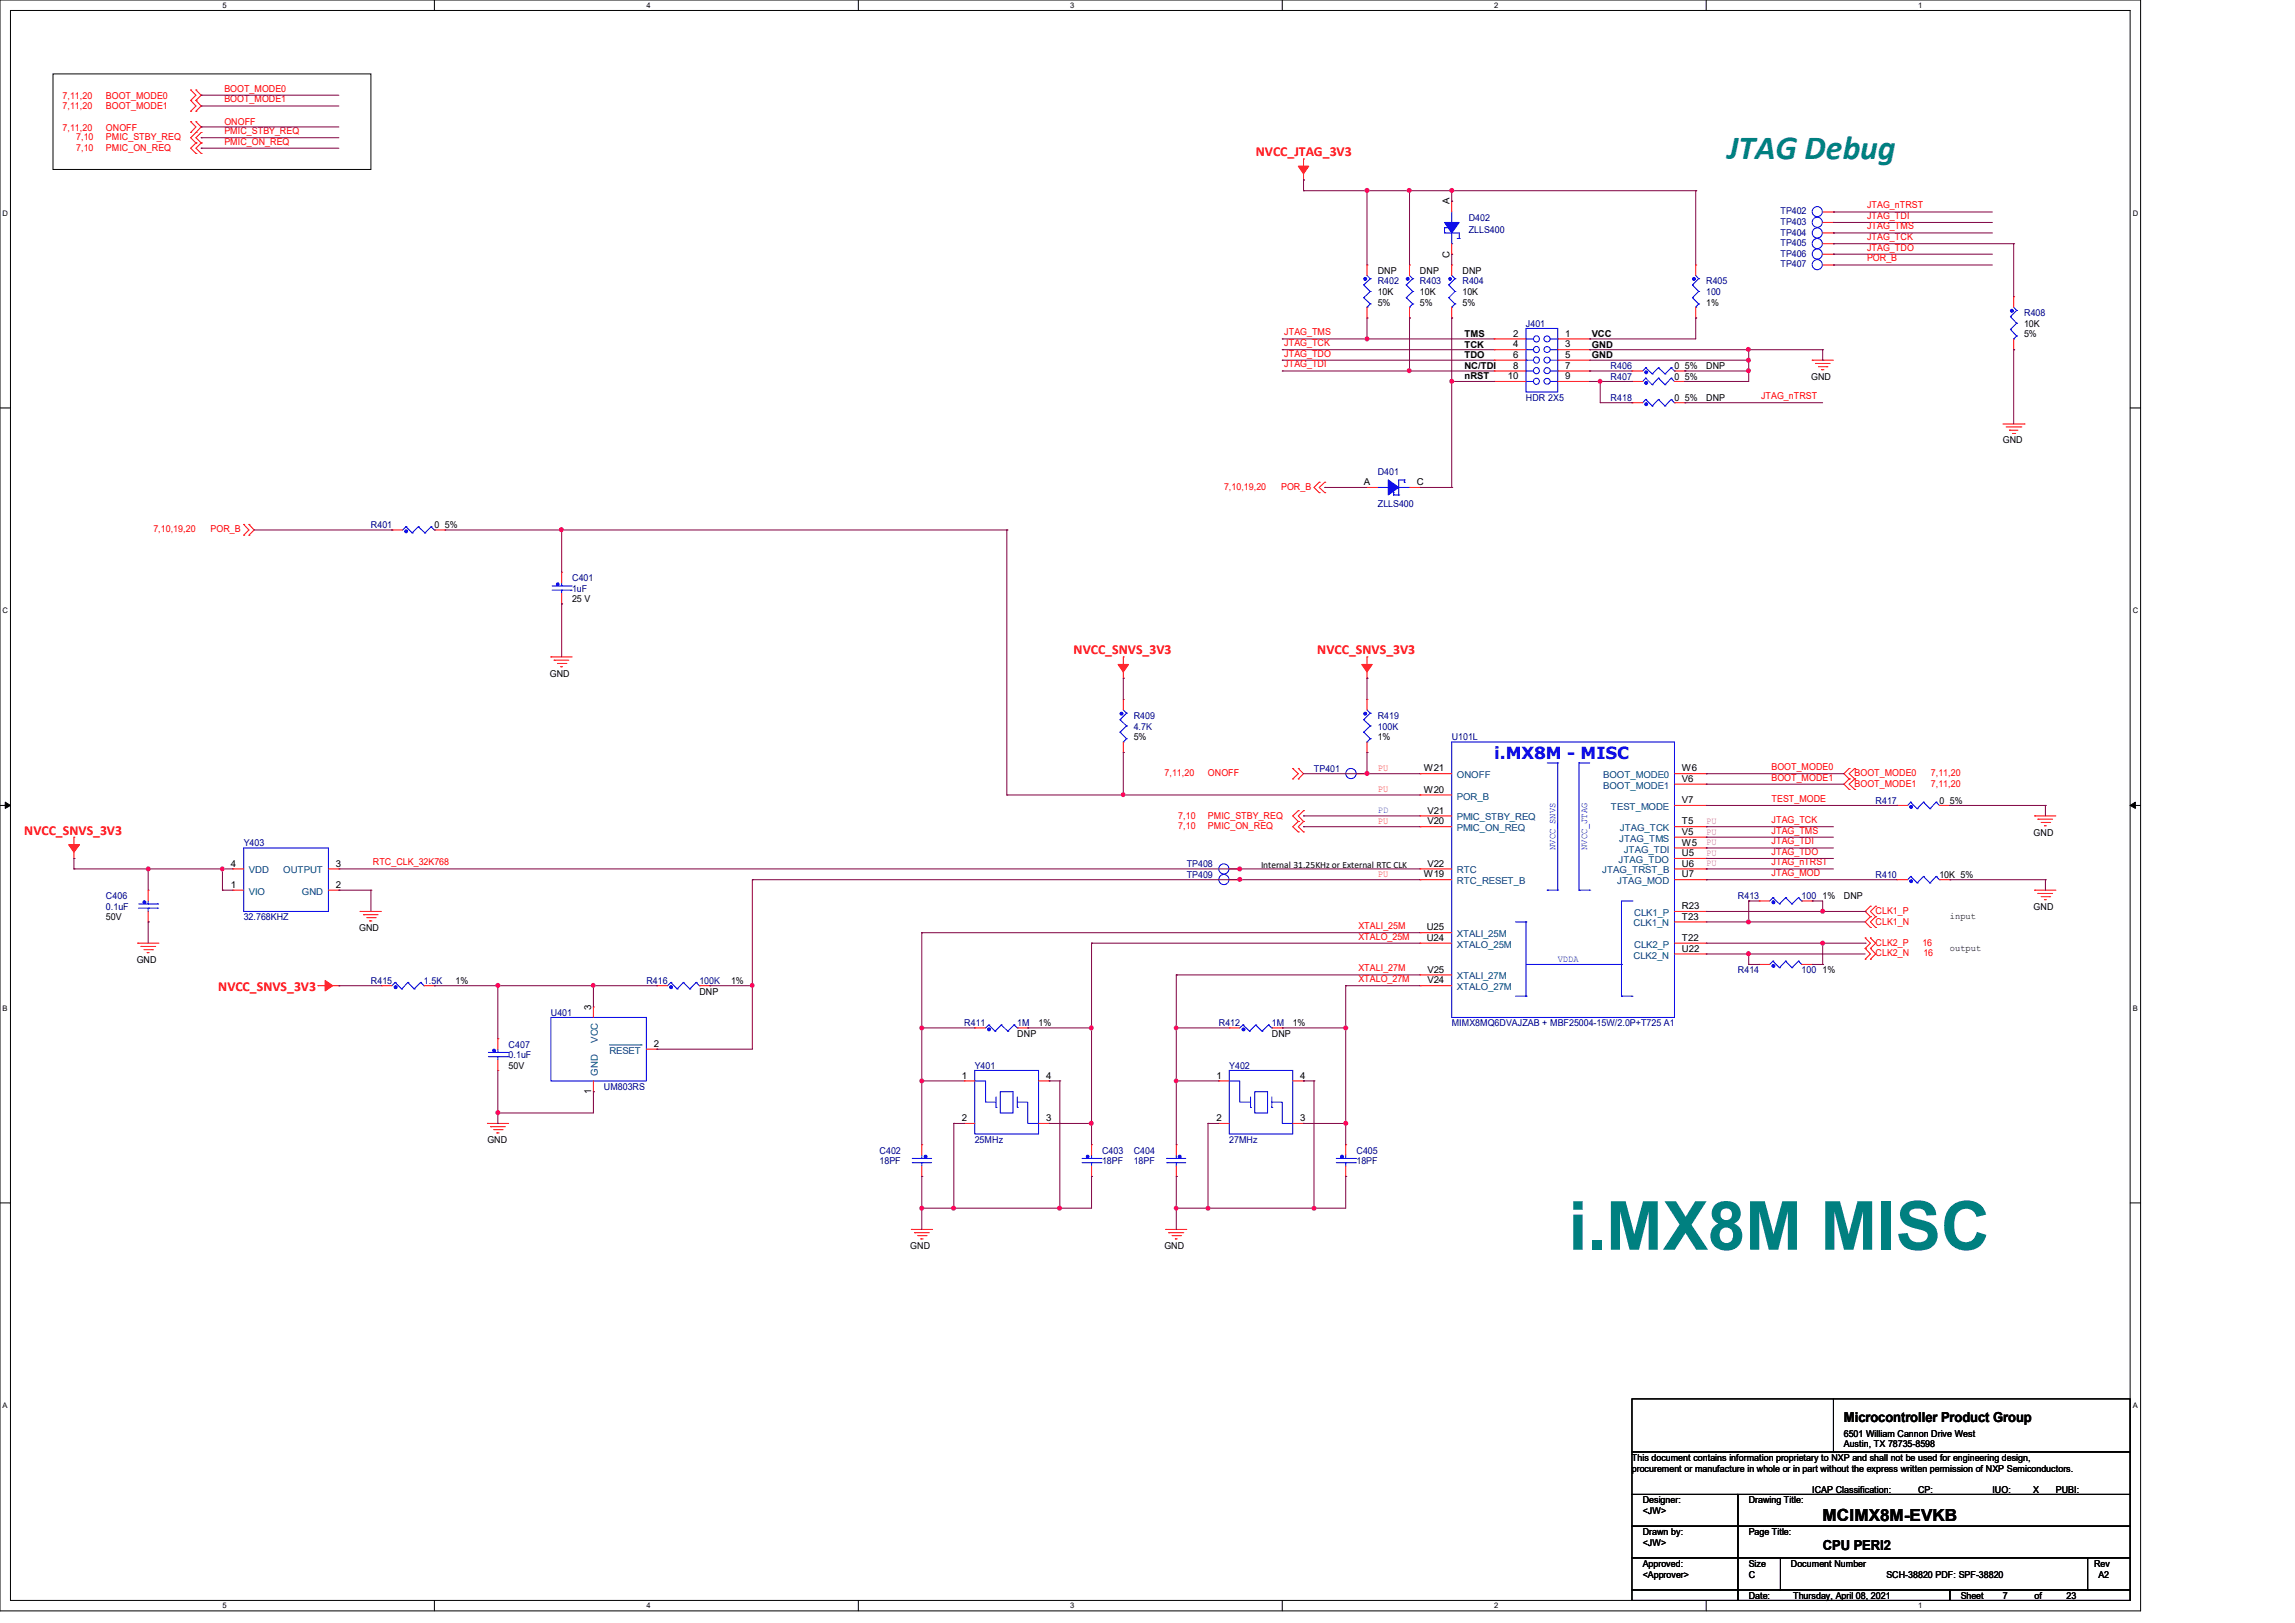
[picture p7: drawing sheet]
<svg xmlns="http://www.w3.org/2000/svg" width="297mm" height="210mm" viewBox="0 0 297 210" stroke-linecap="round" stroke-linejoin="round" font-family="sans-serif">
<defs><g id="words">
<text font-size="8.8" fill="#008080" x="203" y="161.7">i.MX8M MISC</text>
<text font-size="4.4" fill="#008080" x="223.6" y="20.6">JTAG Debug</text>
<text font-size="2.2" fill="#00f" x="193.4" y="98.2">i.MX8M - MISC</text>
<text font-size="2.2" x="235.9" y="196.8">MCIMX8M-EVKB</text>
<g font-size="1.8" fill="#f00">
<text x="162.5" y="20.2">NVCC_JTAG_3V3</text>
<text x="138.9" y="84.7">NVCC_SNVS_3V3</text>
<text x="170.5" y="84.7">NVCC_SNVS_3V3</text>
<text x="3.1" y="108">NVCC_SNVS_3V3</text>
<text x="28.2" y="128.3">NVCC_SNVS_3V3</text>
</g>
<g font-size="1.8">
<text x="238.6" y="184.1">Microcontroller Product Group</text>
<text x="235.9" y="200.5">CPU PERI2</text>
</g>
<g font-size="1.2" fill="#f00">
<text x="29" y="11.9">BOOT_MODE0</text>
<text x="8.1" y="16.9">7,11,20</text>
<text x="8.1" y="12.8">7,11,20</text>
<text x="8.1" y="14.1">7,11,20</text>
<text x="13.7" y="16.9">ONOFF</text>
<text x="13.7" y="12.8">BOOT_MODE0</text>
<text x="13.7" y="14.1">BOOT_MODE1</text>
<text x="29" y="13.3">BOOT_MODE1</text>
<text x="29" y="17.4">PMIC_STBY_REQ</text>
<text x="29" y="16.2">ONOFF</text>
<text x="9.9" y="18.1">7,10</text>
<text x="9.9" y="19.5">7,10</text>
<text x="13.7" y="18.1">PMIC_STBY_REQ</text>
<text x="13.7" y="19.5">PMIC_ON_REQ</text>
<text x="29" y="18.7">PMIC_ON_REQ</text>
<text x="241.6" y="28.3">JTAG_TDI</text>
<text x="241.6" y="29.7">JTAG_TMS</text>
<text x="241.6" y="27">JTAG_nTRST</text>
<text x="241.6" y="31.1">JTAG_TCK</text>
<text x="241.6" y="32.4">JTAG_TDO</text>
<text x="241.6" y="33.8">POR_B</text>
<text x="166.2" y="43.4">JTAG_TMS</text>
<text x="166.2" y="44.8">JTAG_TCK</text>
<text x="166.2" y="46.1">JTAG_TDO</text>
<text x="166.2" y="47.5">JTAG_TDI</text>
<text x="227.9" y="51.6">JTAG_nTRST</text>
<text x="158.4" y="63.4">7,10,19,20</text>
<text x="165.8" y="63.4">POR_B</text>
<text x="19.9" y="68.9">7,10,19,20</text>
<text x="27.3" y="68.9">POR_B</text>
<text x="150.7" y="100.4">7,11,20</text>
<text x="156.3" y="100.4">ONOFF</text>
<text x="229.3" y="101">BOOT_MODE1</text>
<text x="229.3" y="99.7">BOOT_MODE0</text>
<text x="240" y="100.4">BOOT_MODE0</text>
<text x="240" y="101.8">BOOT_MODE1</text>
<text x="249.9" y="100.4">7,11,20</text>
<text x="249.9" y="101.8">7,11,20</text>
<text x="152.5" y="105.9">7,10</text>
<text x="152.5" y="107.3">7,10</text>
<text x="156.3" y="105.9">PMIC_STBY_REQ</text>
<text x="156.3" y="107.3">PMIC_ON_REQ</text>
<text x="229.3" y="107.9">JTAG_TMS</text>
<text x="229.3" y="106.5">JTAG_TCK</text>
<text x="229.3" y="103.8">TEST_MODE</text>
<text x="48.3" y="112">RTC_CLK_32K768</text>
<text x="229.3" y="113.4">JTAG_MOD</text>
<text x="229.3" y="112">JTAG_nTRST</text>
<text x="229.3" y="110.6">JTAG_TDO</text>
<text x="229.3" y="109.3">JTAG_TDI</text>
<text x="242.7" y="118.3">CLK1_P</text>
<text x="242.7" y="119.6">CLK1_N</text>
<text x="175.8" y="121.6">XTALO_25M</text>
<text x="175.8" y="120.2">XTALI_25M</text>
<text x="175.8" y="125.7">XTALI_27M</text>
<text x="242.7" y="122.4">CLK2_P</text>
<text x="242.7" y="123.7">CLK2_N</text>
<text x="248.8" y="122.4">16</text>
<text x="248.9" y="123.7">16</text>
<text x="175.8" y="127.1">XTALO_27M</text>
</g>
<g font-size="1.2">
<text x="187.6" y="26.5" transform="rotate(-90 187.6 26.5)">A</text>
<text x="178.3" y="35.4">DNP</text>
<text x="183.8" y="35.4">DNP</text>
<text x="187.6" y="33.4" transform="rotate(-90 187.6 33.4)">C</text>
<text x="189.3" y="35.4">DNP</text>
<text x="178.3" y="38.1">10K</text>
<text x="178.3" y="39.5">5%</text>
<text x="183.8" y="38.1">10K</text>
<text x="183.8" y="39.5">5%</text>
<text x="189.3" y="38.1">10K</text>
<text x="189.3" y="39.5">5%</text>
<text x="220.8" y="39.5">1%</text>
<text x="189.5" y="45">TCK</text>
<text x="189.5" y="46.4">TDO</text>
<text x="189.5" y="43.6">TMS</text>
<text x="189.5" y="47.8">NC/TDI</text>
<text x="195.8" y="43.6">2</text>
<text x="195.8" y="45">4</text>
<text x="195.8" y="46.3">6</text>
<text x="195.8" y="47.7">8</text>
<text x="202.6" y="43.6">1</text>
<text x="202.6" y="45">3</text>
<text x="202.6" y="46.3">5</text>
<text x="202.6" y="47.7">7</text>
<text x="206" y="45">GND</text>
<text x="206" y="46.4">GND</text>
<text x="206" y="43.6">VCC</text>
<text x="216.7" y="47.8">0</text>
<text x="218.1" y="47.8">5%</text>
<text x="220.8" y="47.8">DNP</text>
<text x="262" y="42.3">10K</text>
<text x="262" y="43.6">5%</text>
<text x="189.5" y="49.1">nRST</text>
<text x="195.1" y="49.1">10</text>
<text x="202.6" y="49.1">9</text>
<text x="216.7" y="49.1">0 5%</text>
<text x="216.7" y="51.9">0 5%</text>
<text x="220.8" y="51.9">DNP</text>
<text x="234.4" y="49.1">GND</text>
<text x="259.2" y="57.4">GND</text>
<text x="176.5" y="62.8">A</text>
<text x="183.4" y="62.8">C</text>
<text x="56.2" y="68.3">0 5%</text>
<text x="74" y="77.9">25 V</text>
<text x="71.2" y="87.5">GND</text>
<text x="146.7" y="95.8">5%</text>
<text x="178.3" y="95.8">1%</text>
<text x="184.3" y="99.8">W21</text>
<text x="217.7" y="99.8">W6</text>
<text x="217.7" y="101.2">V6</text>
<text x="184.3" y="102.6">W20</text>
<text x="184.7" y="105.3">V21</text>
<text x="184.7" y="106.7">V20</text>
<text x="217.7" y="103.9">V7</text>
<text x="217.7" y="106.7">T5</text>
<text x="251" y="104">0 5%</text>
<text x="29.9" y="112.1">4</text>
<text x="43.5" y="112.1">3</text>
<text x="163.2" y="112.3">Internal 31.25KHz or External RTC CLK</text>
<text x="184.3" y="113.5">W19</text>
<text x="184.7" y="112.1">V22</text>
<text x="217.7" y="109.4">W5</text>
<text x="217.7" y="108">V5</text>
<text x="217.7" y="113.5">U7</text>
<text x="217.7" y="112.1">U6</text>
<text x="217.7" y="110.8">U5</text>
<text x="251" y="113.6">10K 5%</text>
<text x="263.2" y="108.1">GND</text>
<text x="13.7" y="119.1">50V</text>
<text x="29.9" y="114.9">1</text>
<text x="43.5" y="114.9">2</text>
<text x="217.7" y="119">T23</text>
<text x="217.7" y="117.6">R23</text>
<text x="235.9" y="116.3">1%</text>
<text x="238.6" y="116.3">DNP</text>
<text x="252.4" y="119">input</text>
<text x="263.2" y="117.7">GND</text>
<text x="17.7" y="124.6">GND</text>
<text x="46.5" y="120.4">GND</text>
<text x="184.7" y="120.4">U25</text>
<text x="184.7" y="121.7">U24</text>
<text x="184.7" y="125.9">V25</text>
<text x="217.7" y="123.1">U22</text>
<text x="217.7" y="121.7">T22</text>
<text x="235.9" y="125.9">1%</text>
<text x="252.4" y="123.1">output</text>
<text x="59" y="127.3">1%</text>
<text x="76.5" y="130.7" transform="rotate(-90 76.5 130.7)">3</text>
<text x="90.5" y="128.7">DNP</text>
<text x="94.6" y="127.3">1%</text>
<text x="184.7" y="127.3">V24</text>
<text x="84.6" y="135.5">2</text>
<text x="131.7" y="134.2">DNP</text>
<text x="134.4" y="132.8">1%</text>
<text x="164.6" y="134.2">DNP</text>
<text x="167.3" y="132.8">1%</text>
<text x="65.8" y="138.3">50V</text>
<text x="76.5" y="141.5" transform="rotate(-90 76.5 141.5)">1</text>
<text x="124.5" y="139.6">1</text>
<text x="135.4" y="139.6">4</text>
<text x="157.4" y="139.6">1</text>
<text x="168.3" y="139.6">4</text>
<text x="63.1" y="147.9">GND</text>
<text x="124.5" y="145.1">2</text>
<text x="135.4" y="145.1">3</text>
<text x="157.4" y="145.1">2</text>
<text x="168.3" y="145.1">3</text>
<text x="117.8" y="161.6">GND</text>
<text x="150.7" y="161.6">GND</text>
<text x="211.2" y="189">This document contains information proprietary to NXP and shall not be used for engineering design,</text>
<text x="211.2" y="190.4">procurement or manufacture in whole or in part without the express written permission of NXP Semiconductors.</text>
<text x="238.6" y="186">6501 William Cannon Drive West</text>
<text x="238.6" y="187.3">Austin, TX 78735-8598</text>
<text x="212.6" y="194.5">Designer:</text>
<text x="212.6" y="195.9">&lt;JW&gt;</text>
<text x="226.3" y="194.5">Drawing Title:</text>
<text x="234.5" y="193.2">ICAP Classification:</text>
<text x="248.2" y="193.2">CP:</text>
<text x="251.7" y="193.2">___</text>
<text x="257.8" y="193.2">IUO:</text>
<text x="262.5" y="193.2">_X_</text>
<text x="266.1" y="193.2">PUBI:</text>
<text x="270.2" y="193.2">___</text>
<text x="212.6" y="198.6">Drawn by:</text>
<text x="212.6" y="202.7">Approved:</text>
<text x="212.6" y="200">&lt;JW&gt;</text>
<text x="226.3" y="202.7">Size</text>
<text x="226.3" y="198.6">Page Title:</text>
<text x="231.8" y="202.7">Document Number</text>
<text x="271" y="202.7">Rev</text>
<text x="212.6" y="204.1">&lt;Approver&gt;</text>
<text x="226.3" y="206.9">Date:</text>
<text x="226.3" y="204.1">C</text>
<text x="232.1" y="206.9">Thursday, April 08, 2021</text>
<text x="244.1" y="204.1">SCH-38820 PDF: SPF-38820</text>
<text x="253.7" y="206.9">Sheet</text>
<text x="259.2" y="206.9">7</text>
<text x="263.3" y="206.9">of</text>
<text x="267.5" y="206.9">23</text>
<text x="271.6" y="204.1">A2</text>
</g>
<g font-size="1.2" fill="#000080">
<text x="190.1" y="28.6">D402</text>
<text x="230.4" y="29.1">TP403</text>
<text x="230.4" y="27.7">TP402</text>
<text x="190.1" y="30.2">ZLLS400</text>
<text x="230.4" y="33.2">TP406</text>
<text x="230.4" y="34.6">TP407</text>
<text x="230.4" y="30.5">TP404</text>
<text x="230.4" y="31.8">TP405</text>
<text x="178.3" y="36.8">R402</text>
<text x="183.8" y="36.8">R403</text>
<text x="189.3" y="36.8">R404</text>
<text x="220.8" y="36.8">R405</text>
<text x="220.8" y="38.1">100</text>
<text x="262" y="40.9">R408</text>
<text x="197.5" y="42.3">J401</text>
<text x="208.4" y="47.8">R406</text>
<text x="197.5" y="51.9">HDR 2X5</text>
<text x="208.4" y="49.1">R407</text>
<text x="208.4" y="51.9">R418</text>
<text x="178.3" y="61.5">D401</text>
<text x="178.3" y="65.6">ZLLS400</text>
<text x="48" y="68.3">R401</text>
<text x="74" y="75.2">C401</text>
<text x="74" y="76.6">1uF</text>
<text x="146.7" y="93">R409</text>
<text x="146.7" y="94.4">4.7K</text>
<text x="178.3" y="93">R419</text>
<text x="178.3" y="94.4">100K</text>
<text x="187.9" y="95.8">U101L</text>
<text x="170" y="99.9">TP401</text>
<text x="242.7" y="104">R417</text>
<text x="31.5" y="109.5">Y403</text>
<text x="153.6" y="112.2">TP408</text>
<text x="153.6" y="113.6">TP409</text>
<text x="242.7" y="113.6">R410</text>
<text x="13.7" y="116.3">C406</text>
<text x="13.7" y="117.7">0.1uF</text>
<text x="31.5" y="119.1">32.768KHZ</text>
<text x="224.9" y="116.3">R413</text>
<text x="233.2" y="116.3">100</text>
<text x="224.9" y="125.9">R414</text>
<text x="233.2" y="125.9">100</text>
<text x="48" y="127.3">R415</text>
<text x="54.9" y="127.3">1.5K</text>
<text x="71.3" y="131.4">U401</text>
<text x="83.6" y="127.3">R416</text>
<text x="90.5" y="127.3">100K</text>
<text x="65.8" y="135.5">C407</text>
<text x="65.8" y="136.9">0.1uF</text>
<text x="124.8" y="132.8">R411</text>
<text x="131.7" y="132.8">1M</text>
<text x="157.7" y="132.8">R412</text>
<text x="164.6" y="132.8">1M</text>
<text x="187.9" y="132.8">MIMX8MQ6DVAJZAB + MBF25004-15W/2.0P+T725 A1</text>
<text x="78.1" y="141">UM803RS</text>
<text x="126.2" y="138.3">Y401</text>
<text x="159.1" y="138.3">Y402</text>
<text x="113.8" y="149.3">C402</text>
<text x="126.2" y="147.9">25MHz</text>
<text x="142.6" y="149.3">C403</text>
<text x="146.7" y="149.3">C404</text>
<text x="159.1" y="147.9">27MHz</text>
<text x="175.6" y="149.3">C405</text>
<text x="113.8" y="150.6">18PF</text>
<text x="142.6" y="150.6">18PF</text>
<text x="146.7" y="150.6">18PF</text>
<text x="175.6" y="150.6">18PF</text>
</g>
<g font-size="1.2" fill="#ff8000">
<text x="178.3" y="99.7">PU</text>
<text x="178.3" y="106.6">PU</text>
<text x="178.3" y="102.5">PU</text>
<text x="178.3" y="113.5">PU</text>
</g>
<g font-size="1.2" fill="#004080">
<text x="188.5" y="100.7">ONOFF</text>
<text x="207.5" y="100.7">BOOT_MODE0</text>
<text x="188.5" y="103.5">POR_B</text>
<text x="188.5" y="106.2">PMIC_STBY_REQ</text>
<text x="188.5" y="107.6">PMIC_ON_REQ</text>
<text x="207.5" y="102.1">BOOT_MODE1</text>
<text x="208.5" y="104.8">TEST_MODE</text>
<text x="209.6" y="107.6">JTAG_TCK</text>
<text x="32.2" y="113">VDD</text>
<text x="36.7" y="113">OUTPUT</text>
<text x="188.5" y="113">RTC</text>
<text x="207.3" y="113">JTAG_TRST_B</text>
<text x="209.5" y="111.7">JTAG_TDO</text>
<text x="209.5" y="108.9">JTAG_TMS</text>
<text x="210.1" y="110.3">JTAG_TDI</text>
<text x="32.2" y="115.8">VIO</text>
<text x="39.1" y="115.8">GND</text>
<text x="188.5" y="114.4">RTC_RESET_B</text>
<text x="209.3" y="114.4">JTAG_MOD</text>
<text x="211.4" y="119.9">CLK1_N</text>
<text x="211.5" y="118.5">CLK1_P</text>
<text x="188.5" y="121.3">XTALI_25M</text>
<text x="188.5" y="122.6">XTALO_25M</text>
<text x="211.4" y="124">CLK2_N</text>
<text x="211.5" y="122.6">CLK2_P</text>
<text x="188.5" y="126.7">XTALI_27M</text>
<text x="188.5" y="128.1">XTALO_27M</text>
<text x="77.4" y="135" transform="rotate(-90 77.4 135)">VCC</text>
<text x="78.9" y="136.4">RESET</text>
<text x="77.4" y="139.2" transform="rotate(-90 77.4 139.2)">GND</text>
</g>
<text font-size="1.2" fill="#8000ff" x="178.3" y="105.2">PD</text>
<g font-size="1.2" fill="#f0f">
<text x="220.8" y="106.6">PU</text>
<text x="220.8" y="108">PU</text>
<text x="220.8" y="109.3">PU</text>
<text x="220.8" y="110.7">PU</text>
<text x="220.8" y="112.1">PU</text>
</g>
<g font-size="1.2" fill="#00f">
<text x="201.3" y="110" transform="rotate(-90 201.3 110)">NVCC_SNVS</text>
<text x="205.4" y="110" transform="rotate(-90 205.4 110)">NVCC_JTAG</text>
<text x="201.6" y="124.5">VDDA</text>
</g>
<g font-size="1">
<text x="28.8" y="1">5</text>
<text x="83.7" y="1">4</text>
<text x="138.5" y="1">3</text>
<text x="193.4" y="1">2</text>
<text x="248.2" y="1">1</text>
<text x=".3" y="27.9">D</text>
<text x="276" y="27.9">D</text>
<text x=".3" y="79.4">C</text>
<text x="276" y="79.4">C</text>
<text x=".3" y="130.8">B</text>
<text x="276" y="130.8">B</text>
<text x=".3" y="182.2">A</text>
<text x="276" y="182.2">A</text>
<text x="28.8" y="208.1">5</text>
<text x="83.7" y="208.1">4</text>
<text x="138.5" y="208.1">3</text>
<text x="193.4" y="208.1">2</text>
<text x="248.2" y="208.1">1</text>
</g>
</g></defs>
<path d="M0 0h277v208.4h-277zM1.4 1.4h274.3v205.7h-274.3z" fill="none" stroke="#000" stroke-width=".13"/>
<g fill="#fff">
<path d="M28.8 .1h.5v1.1h-.5z"/>
<path d="M28.8 207.2h.5v1.1h-.5z"/>
</g>
<path d="M56.2 0v1.4M56.2 207.1v1.3" fill="none" stroke="#000" stroke-width=".13"/>
<g fill="#fff">
<path d="M83.7 .1h.5v1.1h-.5z"/>
<path d="M83.7 207.2h.5v1.1h-.5z"/>
</g>
<path d="M111.1 0v1.4M111.1 207.1v1.3" fill="none" stroke="#000" stroke-width=".13"/>
<g fill="#fff">
<path d="M138.5 .1h.6v1.1h-.6z"/>
<path d="M138.5 207.2h.6v1.1h-.6z"/>
</g>
<path d="M165.9 0v1.4M165.9 207.1v1.3" fill="none" stroke="#000" stroke-width=".13"/>
<g fill="#fff">
<path d="M193.4 .1h.5v1.1h-.5z"/>
<path d="M193.4 207.2h.5v1.1h-.5z"/>
</g>
<path d="M220.8 0v1.4M220.8 207.1v1.3" fill="none" stroke="#000" stroke-width=".13"/>
<g fill="#fff">
<path d="M248.2 .1h.6v1.1h-.6z"/>
<path d="M248.2 207.2h.6v1.1h-.6z"/>
<path d="M.3 27.1h.8v1.1h-.8z"/>
<path d="M276 27.1h.7v1.1h-.7z"/>
<path d="M.3 78.5h.8v1.1h-.8z"/>
<path d="M276 78.5h.7v1.1h-.7z"/>
</g>
<path d="M0 52.8h1.4M275.7 52.8h1.3" fill="none" stroke="#000" stroke-width=".13"/>
<g fill="#fff">
<path d="M.3 129.9h.7v1.1h-.7z"/>
<path d="M276 129.9h.6v1.1h-.6z"/>
</g>
<path d="M0 104.2h1.4M275.7 104.2h1.3" fill="none" stroke="#000" stroke-width=".13"/>
<path d="M.7 103.8l.7 .4-.7 .4zM275.7 104.2l.7-.4v.8z" fill="#000" stroke="#000" stroke-width=".13"/>
<g fill="#fff">
<path d="M.3 181.4h.7v1.1h-.7z"/>
<path d="M276 181.4h.6v1.1h-.6z"/>
</g>
<g fill="none" stroke="#000" stroke-width=".13">
<path d="M6.9 9.6h41.1v12.3h-41.1zM0 155.7h1.4M275.7 155.7h1.3M211.2 193.4h13.7v4.1h-13.7zM211.2 197.5h13.7v4.1h-13.7zM211.2 187.9h64.5v5.5h-64.5zM211.2 181h64.5v6.9h-64.5zM224.9 193.4h50.8v4.1h-50.8zM224.9 197.5h50.8v4.1h-50.8zM237.3 187.9h.1M237.3 181v6.9M211.2 201.6h13.7v4.1h-13.7z"/>
<path d="M211.2 205.7h13.7v1.4h-13.7zM224.9 201.6h5.5v4.1h-5.5zM224.9 205.7h27.4v1.4h-27.4zM230.4 201.6h39.8v4.1h-39.8zM252.3 205.7h23.4v1.4h-23.4zM270.2 201.6h5.5v4.1h-5.5z"/>
</g>
<g fill="none" stroke="#f00" stroke-width=".13">
<path d="M24.7 17.1h.1M24.7 15.7h.1M24.7 13h.1M24.7 11.6h.1M24.7 14.4h.1M24.7 15.7l.7 .7-.7 .7M24.7 11.6l.7 .7-.7 .7M24.7 13l.7 .7-.7 .7M25.4 15.7h.1M25.4 17.1h.1M25.4 18.5h.1M25.4 19.9h.1"/>
<path d="M25.4 11.6h.1M25.4 13h.1M25.4 14.4h.1M25.4 15.7l.6 .7-.6 .7M25.4 17.1l-.7 .7 .7 .7M25.4 18.5l-.7 .7 .7 .7M25.4 11.6l.6 .7-.6 .7M25.4 13l.6 .7-.6 .7M26 17.1h.1M26 18.5h.1M26 19.9h.1M26 17.1l-.6 .7 .6 .7"/>
<path d="M26 18.5l-.6 .7 .6 .7M168.7 23.3h.1M168.7 20.6h.1M168.7 20.6v1.5M168.7 22.4v.9M176.9 34.3h.1M176.9 34.3v1.3M176.9 39.8v1.3M182.4 34.3h.1M182.4 34.3v1.3M182.4 39.8v1.3M187.9 26h.1"/>
<path d="M187.9 32.9h.1M187.9 34.3h.1M187.9 26v1.4M187.9 31.5v1.4M187.9 34.3v1.3M187.9 39.8v1.3M219.5 34.3h.1M219.5 34.3v1.3M219.5 39.8v1.3M235.9 28.8h1.4M235.9 32.9h1.4M235.9 34.3h1.4"/>
<path d="M235.9 30.1h1.4M235.9 27.4h1.4M235.9 31.5h1.4M237.3 28.8h.1M237.3 32.9h.1M237.3 34.3h.1M237.3 30.1h.1M237.3 27.4h.1M237.3 31.5h.1M260.6 38.4h.1M260.6 38.4v1.4M176.9 41.1h.1"/>
<path d="M182.4 41.1h.1M187.9 41.1h.1M193.4 43.9h.1M193.4 45.3h.1M193.4 46.6h.1M193.4 48h.1M193.4 49.4h.1M193.4 46.6h4.1M193.4 49.4h4.1M193.4 43.9h4.1M193.4 45.3h4.1M193.4 48h4.1"/>
<path d="M201.6 46.6h4.1M201.6 49.4h4.1M201.6 43.9h4.1M201.6 45.3h4.1M201.6 48h4.1M205.7 43.9h.1M205.7 45.3h.1M205.7 46.6h.1M205.7 48h.1M205.7 49.4h.1M211.2 49.4h.1M211.2 52.1h.1"/>
<path d="M211.2 48h.1M211.2 49.4h1.4M211.2 52.1h1.4M211.2 48h1.4M216.7 49.4h1.4M216.7 52.1h1.4M216.7 48h1.4M218.1 49.4h.1M218.1 52.1h.1M218.1 48h.1M219.5 41.1h.1M234.5 46.6h.1"/>
<path d="M234.5 46.6h2.8M234.9 47h.1M234.9 47h2M235.3 47.5h1.1M235.8 47.8h.1M235.8 47.8h.3M236.4 47.5h.1M259.2 54.9h2.8M259.6 55.2h1.9M260.1 55.7h.1M260.1 55.7h1.1M260.4 56.1h.3"/>
<path d="M260.6 45.3h.1M260.6 43.9v1.4M260.7 56.1h.1M261.5 55.2h.1M262 54.9h.1M31.5 69.3h.1M31.5 67.9h.1M31.5 67.9l.7 .7-.7 .7M32.2 67.9h.1M32.2 69.3h.1M32.2 67.9l.7 .7-.7 .7M50.7 68.6h.1"/>
<path d="M50.7 68.6h1.4M56.2 68.6h1.4M57.6 68.6h.1M72.7 74h.1M72.7 78.1h.1M72.7 74v1.4M72.7 76.8v1.3M170.7 62.4h.1M170.7 63.8h.1M170.7 62.4l-.6 .7 .6 .7M171.4 62.4h.1M171.4 63.8h.1"/>
<path d="M171.4 62.4l-.7 .7 .7 .7M176.9 63.1h.1M176.9 63.1h1.4M182.4 63.1h1.4M183.8 63.1h.1M71.3 85h.1M71.3 85h2.7M71.7 85.4h.1M71.7 85.4h1.9M72.1 85.9h1.1M72.6 86.3h.1M72.6 86.3h.2"/>
<path d="M73.2 85.9h.1M145.4 87.8h.1M145.4 85h.1M145.4 90.5h.1M145.4 97.4h.1M145.4 85v1.5M145.4 86.8v1M145.4 90.5v1.4M145.4 96v1.4M167.3 99.4h.1M167.3 99.4l.7 .7-.7 .7M168 99.4h.1"/>
<path d="M168 99.4l.7 .7-.7 .7M176.9 87.8h.1M176.9 85h.1M176.9 90.5h.1M176.9 97.4h.1M176.9 85v1.5M176.9 86.8v1M176.9 90.5v1.4M176.9 96v1.4M239.3 99.4h.1M239.3 99.4l-.7 .7 .7 .7M240 99.4h.1"/>
<path d="M240 99.4l-.7 .7 .7 .7M9.6 111.1h.1M9.6 108.3h.1M9.6 108.3v1.6M9.6 110.1v1M19.2 115.2h.1M19.2 119.3h.1M19.2 115.2v1.4M19.2 117.9v1.4M30.1 115.2h.1M30.1 112.4h.1M30.1 115.2h1.4"/>
<path d="M30.1 112.4h1.4M42.5 115.2h1.4M42.5 112.4h1.4M43.9 115.2h.1M43.9 112.4h.1M46.6 117.9h.1M46.6 117.9h2.8M47 118.4h.1M47 118.4h1.9M47.5 118.7h1.1M47.8 119.2h.1M47.8 119.2h.3"/>
<path d="M48.6 118.7h.1M159.1 113.8h1.3M159.1 112.4h1.3M160.4 112.4h.1M160.4 113.8h.1M167.3 100.8h.1M168 104.9h.1M168 106.3h.1M168 107.7h.1M168 100.8h.1M168 104.9l-.7 .7 .7 .7M168 106.3l-.7 .7 .7 .7"/>
<path d="M168.7 104.9h.1M168.7 106.3h.1M168.7 107.7h.1M168.7 104.9l-.7 .7 .7 .7M168.7 106.3l-.7 .7 .7 .7M175.6 100.1h1.3M176.9 100.1h.1M183.8 100.1h.1M183.8 102.9h.1M183.8 113.8h.1M183.8 112.4h.1M183.8 105.6h.1"/>
<path d="M183.8 107h.1M183.8 105.6h4.1M183.8 100.1h4.1M183.8 102.9h4.1M183.8 113.8h4.1M183.8 112.4h4.1M183.8 107h4.1M216.7 117.9h4.1M216.7 104.2h4.1M216.7 100.1h4.1M216.7 109.7h4.1M216.7 113.8h4.1"/>
<path d="M216.7 101.5h4.1M216.7 108.3h4.1M216.7 112.4h4.1M216.7 107h4.1M216.7 111.1h4.1M216.7 119.3h4.1M220.8 100.1h.1M220.8 109.7h.1M220.8 104.2h.1M220.8 101.5h.1M220.8 108.3h.1M220.8 113.8h.1"/>
<path d="M220.8 112.4h.1M220.8 111.1h.1M220.8 107h.1M220.8 119.3h.1M220.8 117.9h.1M227.7 116.6h.1M227.7 116.6h1.3M233.2 116.6h1.3M234.5 116.6h.1M239.3 100.8h.1M239.3 102.2h.1M239.3 100.8l-.7 .7 .7 .7"/>
<path d="M240 100.8h.1M240 102.2h.1M240 100.8l-.7 .7 .7 .7M242.1 117.3h.1M242.1 118.6h.1M242.1 117.3l-.7 .6 .7 .7M242.1 118.6l-.7 .7 .7 .7M242.7 118.6h.1M242.7 117.3h.1M242.7 117.3l-.6 .6 .6 .7M242.7 118.6l-.6 .7 .6 .7M245.5 104.2h.1"/>
<path d="M245.5 113.8h.1M245.5 104.2h1.4M245.5 113.8h1.4M251 104.2h1.3M251 113.8h1.3M252.3 104.2h.1M252.3 113.8h.1M263.3 105.6h.1M263.3 115.2h.1M263.3 105.6h2.8M263.3 115.2h2.8M263.7 106h.1"/>
<path d="M263.7 115.6h.1M263.7 106h1.9M263.7 115.6h1.9M264.2 106.4h1.1M264.2 116h1.1M264.6 106.8h.1M264.6 116.4h.1M264.6 106.8h.2M264.6 116.4h.2M265.3 106.4h.1M265.3 116h.1M17.8 122h.1"/>
<path d="M17.8 122h2.8M18.2 122.5h.1M18.2 122.5h2M18.6 122.9h1.1M19 123.3h.1M19 123.3h.3M19.7 122.9h.1M41.1 127.6h.1M41.1 127.6h1.5M42.9 127.6h1M43.9 127.6h.1M49.4 127.6h.1"/>
<path d="M49.4 127.6h1.3M54.9 127.6h1.3M56.2 127.6h.1M64.4 134.4h.1M64.4 138.5h.1M64.4 134.4v1.4M64.4 137.2v1.3M76.8 130.3h.1M76.8 130.3v1.4M76.8 139.9v1.4M83.7 135.8h1.3M85 127.6h.1"/>
<path d="M85 135.8h.1M85 127.6h1.4M90.5 127.6h1.4M91.9 127.6h.1M124.8 139.9h.1M124.8 139.9h1.4M126.2 133h.1M126.2 133h1.4M131.7 133h1.3M133 133h.1M134.4 139.9h1.4M135.8 139.9h.1"/>
<path d="M157.7 139.9h.1M157.7 139.9h1.4M159.1 133h.1M159.1 133h1.3M164.6 133h1.3M165.9 133h.1M167.3 139.9h1.4M168.7 139.9h.1M183.8 126.2h.1M183.8 127.6h.1M183.8 120.7h.1M183.8 122h.1"/>
<path d="M183.8 122h4.1M183.8 127.6h4.1M183.8 126.2h4.1M183.8 120.7h4.1M216.7 122h4.1M216.7 123.4h4.1M220.8 123.4h.1M220.8 122h.1M227.7 124.8h.1M227.7 124.8h1.3M233.2 124.8h1.3M234.5 124.8h.1"/>
<path d="M241.4 122.7h.1M241.4 121.4h.1M241.4 124.1h.1M241.4 121.4l.7 .6-.7 .7M241.4 122.7l.7 .7-.7 .7M242.1 122.7h.1M242.1 121.4h.1M242.1 124.1h.1M242.1 120h.1M242.1 121.4l.6 .6-.6 .7M242.1 122.7l.6 .7-.6 .7M242.7 120h.1"/>
<path d="M63.1 145.4h.1M63.1 145.4h2.7M63.5 145.8h.1M63.5 145.8h1.9M63.9 146.2h1.1M64.3 146.6h.1M64.3 146.6h.3M65 146.2h.1M76.8 141.3h.1M117.9 159.1h.1M117.9 159.1h2.8M118.4 159.5h.1"/>
<path d="M118.4 159.5h1.9M118.7 159.9h1.1M119.3 148.1h.1M119.3 152.2h.1M119.3 148.1v1.4M119.3 150.9v1.3M119.8 159.9h.1M124.8 145.4h.1M124.8 145.4h1.4M134.4 145.4h1.4M135.8 145.4h.1M141.3 148.1h.1"/>
<path d="M141.3 152.2h.1M141.3 148.1v1.4M141.3 150.9v1.3M150.9 159.1h.1M150.9 159.1h2.7M151.3 159.5h.1M151.3 159.5h1.9M151.7 159.9h1.1M152.2 148.1h.1M152.2 152.2h.1M152.2 148.1v1.4M152.2 150.9v1.3"/>
<path d="M152.8 159.9h.1M157.7 145.4h.1M157.7 145.4h1.4M167.3 145.4h1.4M168.7 145.4h.1M174.2 148.1h.1M174.2 152.2h.1M174.2 148.1v1.4M174.2 150.9v1.3M119.2 160.3h.1M119.2 160.3h.3M152.1 160.3h.1"/>
<path d="M152.1 160.3h.3"/>
</g>
<g fill="#f00" stroke="#f00" stroke-width=".13">
<path d="M144.7 86h1.3l-.6 1z" fill-rule="evenodd"/>
<path d="M168 21.5h1.4l-.7 1z" fill-rule="evenodd"/>
<path d="M8.9 109.3h1.4l-.7 1z" fill-rule="evenodd"/>
<path d="M42.1 126.9l1 .7-1 .6z" fill-rule="evenodd"/>
<path d="M176.2 86h1.4l-.7 1z" fill-rule="evenodd"/>
</g>
<g fill="none" stroke="#00f" stroke-width=".13">
<path d="M176.5 36.9h.1M176.5 38.5h.1M176.5 36.9l.8 .8M176.5 38.5l.8 .8M176.9 39.8h.1M176.9 35.6l.4 .5M177.3 36.1h.1M177.3 37.7h.1M177.3 39.3h.1M177.3 36.1l-.8 .8M177.3 37.7l-.8 .8M177.3 39.3l-.4 .5"/>
<path d="M182 36.9h.1M182 38.5h.1M182 36.9l.8 .8M182 38.5l.8 .8M182.4 39.8h.1M182.4 35.6l.4 .5M182.8 36.1h.1M182.8 37.7h.1M182.8 39.3h.1M182.8 36.1l-.8 .8M182.8 37.7l-.8 .8M182.8 39.3l-.4 .5"/>
<path d="M186.9 30.1h.1M186.9 29.5h.1M186.9 30.1h1.9v.8M186.9 29.5v.6M186.9 29.5h.3M187.2 29.5h.1M187.5 36.9h.1M187.5 38.5h.1M187.5 36.9l.8 .8M187.5 38.5l.8 .8M187.9 28.8h.1M187.9 31.5h.1"/>
<path d="M187.9 39.8h.1M187.9 27.4v1.4M187.9 30.1v1.4M187.9 35.6l.4 .5M188.3 36.1h.1M188.3 37.7h.1M188.3 39.3h.1M188.3 36.1l-.8 .8M188.3 37.7l-.8 .8M188.3 39.3l-.4 .5M188.6 30.9h.1M188.6 30.9h.2"/>
<path d="M188.8 30.9h.1M219 36.9h.1M219 38.5h.1M219 36.9l.8 .8M219 38.5l.8 .8M219.5 39.8h.1M219.5 35.6l.3 .5M219.8 36.1h.1M219.8 37.7h.1M219.8 39.3h.1M219.8 36.1l-.8 .8M219.8 37.7l-.8 .8"/>
<path d="M219.8 39.3l-.3 .5M260.6 39.8l.4 .4M197.5 42.5h4.1v8.2h-4.1zM197.5 45.3h.1M197.5 43.9h.1M197.5 46.6h.1M197.5 48h.1M197.5 49.4h.1M197.5 43.9h1M197.5 45.3h1M197.5 46.6h1M197.5 48h1"/>
<path d="M197.5 49.4h1M200.7 43.9h.9M200.7 45.3h.9M200.7 46.6h.9M200.7 48h.9M200.7 49.4h.9M201.6 43.9h.1M201.6 45.3h.1M201.6 46.6h.1M201.6 48h.1M201.6 49.4h.1M213 48.9h.1"/>
<path d="M213 51.7h.1M213 47.6h.1M213 48.9l-.4 .5M213 48.9l.8 .9M213 51.7l-.4 .4M213 51.7l.8 .8M213 47.6l-.4 .4M213 47.6l.8 .8M213.8 49.8h.1M213.8 52.5h.1M213.8 48.4h.1M214.6 48.9h.1"/>
<path d="M214.6 51.7h.1M214.6 47.6h.1M214.6 48.9l-.8 .9M214.6 48.9l.9 .9M214.6 51.7l-.8 .8M214.6 51.7l.9 .8M214.6 47.6l-.8 .8M214.6 47.6l.9 .8M215.5 49.8h.1M215.5 52.5h.1M215.5 48.4h.1M216.3 48.9h.1"/>
<path d="M216.3 51.7h.1M216.3 47.6h.1M216.3 48.9l-.8 .9M216.3 48.9l.4 .5M216.3 51.7l-.8 .8M216.3 51.7l.4 .4M216.3 47.6l-.8 .8M216.3 47.6l.4 .4M216.7 49.4h.1M216.7 52.1h.1M216.7 48h.1M260.2 41h.1"/>
<path d="M260.2 42.6h.1M260.2 41l.8 .8M260.2 42.6l.8 .9M260.6 43.9h.1M261 40.2h.1M261 41.8h.1M261 43.5h.1M261 40.2l-.8 .8M261 41.8l-.8 .8M261 43.5l-.4 .4M52.5 68.2h.1M52.5 68.2l-.4 .4"/>
<path d="M52.5 68.2l.8 .8M53.3 69h.1M54.1 68.2h.1M54.1 68.2l-.8 .8M54.1 68.2l.9 .8M55 69h.1M55.8 68.2h.1M55.8 68.2l-.8 .8M55.8 68.2l.4 .4M56.2 68.6h.1M71.5 76.4h2.4M71.5 75.8h2.4"/>
<path d="M72.7 76.4h.1M72.7 75.8h.1M72.7 75.4v.4M72.7 76.4v.4M73.9 76.4h.1M73.9 75.8h.1M178.3 63.1h1.4M179.7 63.1h.1M180.3 64.1h.1M180.3 63.8h.1M180.3 64.1h.7M180.3 63.8v.3"/>
<path d="M181 64.1h.1M181 63.1h1.4M181.7 62.1h.1M181.7 62.4h.1M181.7 62.1h-.7v2M181.7 62.1v.3M182.4 63.1h.1M144.9 93.1h.1M144.9 94.7h.1M144.9 93.1l.9 .8M144.9 94.7l.9 .9M145.4 96h.1"/>
<path d="M145.4 91.9l.4 .4M145.8 92.3h.1M145.8 93.9h.1M145.8 95.6h.1M145.8 92.3l-.9 .8M145.8 93.9l-.9 .8M145.8 95.6l-.4 .4M176.5 93.1h.1M176.5 94.7h.1M176.5 93.1l.8 .8M176.5 94.7l.8 .9M176.9 96h.1"/>
<path d="M176.9 91.9l.4 .4M177.3 92.3h.1M177.3 93.9h.1M177.3 95.6h.1M177.3 92.3l-.8 .8M177.3 93.9l-.8 .8M177.3 95.6l-.4 .4M187.9 96h28.8v35.7h-28.8zM200.2 98.7h1.4M201.6 98.7h.1M201.6 98.7v16.5M204.3 98.7h.1"/>
<path d="M204.3 98.7v16.5M204.3 98.7h1.4M17.9 117.5h2.5M17.9 117h2.5M19.2 117.5h.1M19.2 117h.1M19.2 116.6v.4M19.2 117.5v.4M20.4 117.5h.1M20.4 117h.1M31.5 109.7h11v8.2h-11zM196.1 119.3h1.4"/>
<path d="M197.5 119.3h.1M197.5 119.3v9.6M200.2 115.2h.1M200.2 115.2h1.4M201.6 115.2h.1M204.3 115.2h.1M204.3 115.2h1.4M205.7 115.2h.1M211.2 116.6h.1M211.2 116.6h-1.4v12.3M229.4 116.2h.1M229.4 116.2l-.4 .4"/>
<path d="M229.4 116.2l.9 .8M230.3 117h.1M231.1 116.2h.1M231.1 116.2l-.8 .8M231.1 116.2l.8 .8M231.9 117h.1M232.7 116.2h.1M232.7 116.2l-.8 .8M232.7 116.2l.5 .4M233.2 116.6h.1M247.3 103.8h.1M247.3 113.4h.1"/>
<path d="M247.3 103.8l-.4 .4M247.3 103.8l.8 .8M247.3 113.4l-.4 .4M247.3 113.4l.8 .9M248.1 104.6h.1M248.1 114.3h.1M248.9 103.8h.1M248.9 113.4h.1M248.9 103.8l-.8 .8M248.9 103.8l.9 .8M248.9 113.4l-.8 .9M248.9 113.4l.9 .9"/>
<path d="M249.8 104.6h.1M249.8 114.3h.1M250.6 103.8h.1M250.6 113.4h.1M250.6 103.8l-.8 .8M250.6 103.8l.4 .4M250.6 113.4l-.8 .9M250.6 113.4l.4 .4M251 104.2h.1M251 113.8h.1M51.1 127.1h.1M51.1 127.1l-.4 .5"/>
<path d="M51.1 127.1l.9 .9M52 128h.1M52.8 127.1h.1M52.8 127.1l-.8 .9M52.8 127.1l.8 .9M53.6 128h.1M54.4 127.1h.1M54.4 127.1l-.8 .9M54.4 127.1l.5 .5M54.9 127.6h.1M63.2 136.7h2.5M63.2 136.2h2.5"/>
<path d="M64.4 136.7h.1M64.4 136.2h.1M64.4 135.8v.4M64.4 136.7v.5M65.7 136.7h.1M65.7 136.2h.1M71.3 131.7h12.4v8.2h-12.4zM86.8 127.1h.1M86.8 127.1l-.4 .5M86.8 127.1l.8 .9M87.6 128h.1M88.4 127.1h.1"/>
<path d="M88.4 127.1l-.8 .9M88.4 127.1l.9 .9M89.3 128h.1M90.1 127.1h.1M90.1 127.1l-.8 .9M90.1 127.1l.4 .5M90.5 127.6h.1M126.2 138.5h8.2v8.2h-8.2zM126.2 139.9h1.4v2.7h1.3M128 132.6h.1M128 132.6l-.4 .4M128 132.6l.8 .8"/>
<path d="M128.8 133.4h.1M129.6 132.6h.1M129.6 132.6l-.8 .8M129.6 132.6l.8 .8M130.4 133.4h.1M131.2 132.6h.1M131.2 132.6l-.8 .8M131.2 132.6l.5 .4M131.7 133h.1M159.1 138.5h8.2v8.2h-8.2zM159.1 139.9h1.3v2.7h1.4M160.9 132.6h.1"/>
<path d="M160.9 132.6l-.5 .4M160.9 132.6l.8 .8M161.7 133.4h.1M162.5 132.6h.1M162.5 132.6l-.8 .8M162.5 132.6l.8 .8M163.3 133.4h.1M164.2 132.6h.1M164.2 132.6l-.9 .8M164.2 132.6l.4 .4M164.6 133h.1M196.1 128.9h1.4"/>
<path d="M197.5 128.9h.1M197.5 124.8h12.3M209.8 124.8h.1M209.8 128.9h.1M209.8 128.9h1.4M211.2 128.9h.1M229.4 124.4h.1M229.4 124.4l-.4 .4M229.4 124.4l.9 .8M230.3 125.2h.1M231.1 124.4h.1M231.1 124.4l-.8 .8"/>
<path d="M231.1 124.4l.8 .8M231.9 125.2h.1M232.7 124.4h.1M232.7 124.4l-.8 .8M232.7 124.4l.5 .4M233.2 124.8h.1M118.1 150.5h.1M118.1 149.9h.1M118.1 150.5h2.5M118.1 149.9h2.5M119.3 150.5h.1M119.3 149.9h.1"/>
<path d="M119.3 149.5v.4M119.3 150.5v.4M128.9 143.3h.1M128.9 141.9v1.4M129.5 141.3h1.6v2.7h-1.6zM131.7 143.3h.1M131.7 142.6h1.3v2.8h1.4M131.7 141.9v1.4M140 150.5h2.5M140 149.9h2.5M141.3 150.5h.1M141.3 149.9h.1"/>
<path d="M141.3 149.5v.4M141.3 150.5v.4M142.5 150.5h.1M142.5 149.9h.1M151 150.5h.1M151 149.9h.1M151 150.5h2.5M151 149.9h2.5M152.2 150.5h.1M152.2 149.9h.1M152.2 149.5v.4M152.2 150.5v.4"/>
<path d="M161.8 143.3h.1M161.8 141.9v1.4M162.4 141.3h1.6v2.7h-1.6zM164.6 143.3h.1M164.6 142.6h1.3v2.8h1.4M164.6 141.9v1.4M172.9 150.5h2.5M172.9 149.9h2.5M174.2 150.5h.1M174.2 149.9h.1M174.2 149.5v.4M174.2 150.5v.4"/>
<path d="M175.4 150.5h.1M175.4 149.9h.1"/>
<circle cx="235.2" cy="31.5" r=".66"/>
<circle cx="235.2" cy="32.9" r=".66"/>
<circle cx="235.2" cy="34.2" r=".66"/>
<circle cx="235.2" cy="27.4" r=".66"/>
<circle cx="235.2" cy="28.8" r=".66"/>
<circle cx="235.2" cy="30.1" r=".66"/>
<circle cx="198.8" cy="43.9" r=".39"/>
<circle cx="198.8" cy="48" r=".39"/>
<circle cx="198.8" cy="45.2" r=".39"/>
<circle cx="198.8" cy="46.6" r=".39"/>
<circle cx="198.8" cy="49.3" r=".39"/>
<circle cx="200.2" cy="43.9" r=".39"/>
<circle cx="200.2" cy="49.3" r=".39"/>
<circle cx="200.2" cy="46.6" r=".39"/>
<circle cx="200.2" cy="45.2" r=".39"/>
<circle cx="200.2" cy="48" r=".39"/>
<circle cx="158.4" cy="112.4" r=".66"/>
<circle cx="158.4" cy="113.8" r=".66"/>
<circle cx="174.8" cy="100.1" r=".67"/>
</g>
<g fill="#00f" stroke="#00f" stroke-width=".13">
<path d="M186.9 28.8h1.9l-.9 1.3z" fill-rule="evenodd"/>
<path d="M179.7 62.1l1.3 1-1.3 1z" fill-rule="evenodd"/>
<circle cx="160.9" cy="133.2" r=".19"/>
<circle cx="86.8" cy="127.7" r=".19"/>
<circle cx="247.3" cy="104.4" r=".19"/>
<circle cx="119.8" cy="149.7" r=".19"/>
<circle cx="213" cy="49.6" r=".19"/>
<circle cx="187.7" cy="36.1" r=".18"/>
<circle cx="152.7" cy="149.7" r=".19"/>
<circle cx="176.7" cy="92.4" r=".19"/>
<circle cx="72.2" cy="75.6" r=".18"/>
<circle cx="18.7" cy="116.8" r=".19"/>
<circle cx="219.2" cy="36.1" r=".19"/>
<circle cx="51.2" cy="127.7" r=".19"/>
<circle cx="229.5" cy="116.8" r=".19"/>
<circle cx="260.4" cy="40.2" r=".19"/>
<circle cx="173.7" cy="149.7" r=".19"/>
<circle cx="140.7" cy="149.7" r=".18"/>
<circle cx="213" cy="52.3" r=".19"/>
<circle cx="52.6" cy="68.7" r=".19"/>
<circle cx="63.9" cy="136" r=".19"/>
<circle cx="128" cy="133.2" r=".19"/>
<circle cx="229.5" cy="125" r=".19"/>
<circle cx="145.1" cy="92.4" r=".19"/>
<circle cx="247.3" cy="114" r=".19"/>
<circle cx="213" cy="48.2" r=".19"/>
<circle cx="182.2" cy="36.1" r=".19"/>
<circle cx="176.7" cy="36.1" r=".19"/>
</g>
<path d="M78.9 135.2h4.1M83 135.2h.1" fill="none" stroke="#004080" stroke-width=".13"/>
<g fill="none" stroke="#800040" stroke-width=".13">
<path d="M26 13.7h.1M26 12.3h.1M26 17.8h.1M26 16.4h.1M26 19.2h.1M26 13.7h17.9M26 12.3h17.9M26 17.8h17.9M26 16.4h17.9M26 19.2h17.9M168.7 23.3h.1M168.7 24.7h.1"/>
<path d="M168.7 23.3v1.4M168.7 24.7h50.8M176.9 24.7h.1M176.9 24.7v9.6M182.4 24.7h.1M182.4 24.7v9.6M187.9 32.9h.1M187.9 26h.1M187.9 24.7v1.3M187.9 32.9v1.4M219.5 24.7h.1M219.5 24.7v9.6"/>
<path d="M237.3 31.5h.1M237.3 28.8h.1M237.3 30.1h.1M237.3 27.4h.1M237.3 32.9h.1M237.3 34.3h.1M237.3 31.5h23.3M237.3 28.8h20.6M237.3 30.1h20.6M237.3 27.4h20.6M237.3 32.9h20.6M237.3 34.3h20.6"/>
<path d="M260.6 31.5h.1M260.6 31.5v6.9M165.9 43.9h.1M165.9 45.3h.1M165.9 46.6h.1M165.9 48h.1M165.9 43.9h27.5M165.9 45.3h27.5M165.9 46.6h27.5M165.9 48h27.5M176.9 41.1h.1M176.9 43.9h.1"/>
<path d="M176.9 41.1v2.8M182.4 41.1h.1M182.4 48h.1M182.4 41.1v6.9M187.9 49.4h.1M187.9 41.1h.1M187.9 49.4h5.5M187.9 41.1v22M205.7 45.3h.1M205.7 43.9h.1M205.7 48h.1M205.7 45.3h30.2"/>
<path d="M205.7 46.6h20.6M205.7 48h5.5M205.7 49.4h5.5M207.1 49.4h.1M207.1 49.4v2.7h4.1M211.2 49.4h.1M211.2 52.1h.1M218.1 48h.1M218.1 49.4h.1M218.1 52.1h.1M218.1 48h8.2M218.1 52.1h17.8"/>
<path d="M219.5 41.1h.1M219.5 41.1v2.8h-13.8M226.3 46.6h.1M226.3 45.3h.1M226.3 48h.1M226.3 45.3v4.1h-8.2M235.9 45.3h.1M235.9 46.6h.1M235.9 45.3v1.3M260.6 45.3h.1M260.6 45.3v9.6M32.9 68.6h17.8"/>
<path d="M50.7 68.6h.1M57.6 68.6h72.7M72.7 78.1h.1M72.7 68.6h.1M72.7 68.6v5.4M72.7 78.1v6.9M130.3 68.6h.1M130.3 68.6v34.3M171.4 63.1h.1M171.4 63.1h5.5M183.8 63.1h4.1M187.9 63.1h.1"/>
<path d="M145.4 87.8h.1M145.4 97.4h.1M145.4 87.8v2.7M145.4 97.4v5.5M176.9 87.8h.1M176.9 97.4h.1M176.9 87.8v2.7M176.9 97.4v2.7M9.6 111.1h.1M9.6 112.4h.1M9.6 112.4h20.5M9.6 111.1v1.3"/>
<path d="M19.2 119.3h.1M19.2 112.4h.1M19.2 112.4v2.8M19.2 119.3v2.7M28.8 115.2h.1M28.8 112.4h.1M28.8 115.2h1.3M28.8 112.4v2.8M43.9 115.2h.1M43.9 112.4h139.9M43.9 115.2h4.1M48 115.2h.1"/>
<path d="M48 115.2v2.7M97.4 113.8h.1M97.4 113.8h86.4M97.4 113.8v22h-12.4M130.3 102.9h.1M130.3 102.9h53.5M145.4 102.9h.1M160.4 112.4h.1M160.4 113.8h.1M168.7 105.6h.1M168.7 107h.1M168.7 105.6h15.1"/>
<path d="M168.7 107h15.1M168.7 100.1h15.1M176.9 100.1h.1M220.8 113.8h.1M220.8 112.4h.1M220.8 111.1h.1M220.8 109.7h.1M220.8 108.3h.1M220.8 107h.1M220.8 101.5h.1M220.8 100.1h.1M220.8 107h16.5"/>
<path d="M220.8 100.1h17.8M220.8 113.8h24.7M220.8 112.4h16.5M220.8 111.1h16.5M220.8 109.7h16.5M220.8 108.3h16.5M220.8 101.5h17.8M220.8 104.2h24.7M220.8 119.3h20.6M220.8 117.9h20.6M226.3 119.3h.1M226.3 116.6h.1"/>
<path d="M226.3 116.6v2.7M226.3 116.6h1.4M234.5 116.6h.1M234.5 116.6h1.4v1.3M235.9 117.9h.1M241.4 117.9h.1M245.5 104.2h.1M252.3 104.2h.1M252.3 113.8h.1M252.3 113.8h12.4M252.3 104.2h12.4M264.7 104.2h.1"/>
<path d="M264.7 113.8h.1M264.7 104.2v1.4M264.7 113.8v1.4M43.9 127.6h.1M43.9 127.6h5.5M56.2 127.6h.1M56.2 127.6h28.8M64.4 127.6h.1M64.4 127.6v6.8M64.4 138.5v6.9M76.8 127.6h.1M76.8 127.6v2.7"/>
<path d="M85 127.6h.1M85 135.8h.1M91.9 127.6h.1M91.9 127.6h5.5M97.4 127.6h.1M119.3 139.9h.1M119.3 133h.1M119.3 120.7h.1M119.3 120.7v27.4M119.3 133h6.9M119.3 120.7h64.5M119.3 139.9h5.5"/>
<path d="M133 133h.1M133 133h8.3M135.8 139.9h.1M135.8 139.9h1.4M137.2 139.9h.1M137.2 139.9v16.4M141.3 133h.1M141.3 122h.1M141.3 122v26.1M141.3 122h42.5M152.2 126.2h.1M152.2 139.9h.1"/>
<path d="M152.2 133h.1M152.2 133h6.9M152.2 126.2h31.6M152.2 139.9h5.5M152.2 126.2v21.9M165.9 133h.1M165.9 133h8.3M168.7 139.9h.1M168.7 139.9h1.4M170.1 139.9h.1M170.1 139.9v16.4M174.2 127.6h.1"/>
<path d="M174.2 133h.1M174.2 127.6h9.6M174.2 127.6v20.5M220.8 122h20.6M220.8 123.4h20.6M226.3 123.4h.1M226.3 124.8h.1M226.3 123.4v1.4M226.3 124.8h1.4M234.5 124.8h1.4M235.9 122h.1M235.9 124.8h.1"/>
<path d="M235.9 122v2.8M241.4 122h.1M64.4 144h.1M64.4 145.4h.1M76.8 141.3h.1M76.8 141.3v2.7h-12.4M119.3 156.3h.1M119.3 152.2h.1M119.3 152.2v6.9M123.4 156.3h.1M123.4 145.4h.1M123.4 145.4h1.4"/>
<path d="M123.4 145.4v10.9M135.8 145.4h.1M135.8 145.4h5.5M137.2 156.3h.1M141.3 152.2h.1M141.3 145.4h.1M141.3 152.2v4.1h-22M152.2 156.3h.1M152.2 152.2h.1M152.2 152.2v6.9M156.3 145.4h.1M156.3 156.3h.1"/>
<path d="M156.3 145.4h1.4M156.3 145.4v10.9M168.7 145.4h.1M168.7 145.4h5.5M170.1 156.3h.1M174.2 152.2h.1M174.2 145.4h.1M174.2 152.2v4.1h-22"/>
</g>
<g fill="#f0f" stroke="#f0f" stroke-width=".13">
<circle cx="176.9" cy="100.1" r=".25"/>
<circle cx="72.6" cy="68.5" r=".25"/>
<circle cx="176.9" cy="43.9" r=".25"/>
<circle cx="226.3" cy="45.2" r=".25"/>
<circle cx="226.3" cy="46.6" r=".25"/>
<circle cx="182.4" cy="48" r=".25"/>
<circle cx="176.9" cy="24.6" r=".25"/>
<circle cx="187.9" cy="24.6" r=".25"/>
<circle cx="226.3" cy="48" r=".25"/>
<circle cx="182.4" cy="24.6" r=".25"/>
<circle cx="141.2" cy="145.4" r=".25"/>
<circle cx="123.4" cy="156.3" r=".25"/>
<circle cx="119.3" cy="139.9" r=".25"/>
<circle cx="119.3" cy="156.3" r=".25"/>
<circle cx="119.3" cy="133" r=".25"/>
<circle cx="141.2" cy="133" r=".25"/>
<circle cx="137.1" cy="156.3" r=".25"/>
<circle cx="152.2" cy="139.9" r=".24"/>
<circle cx="156.3" cy="156.3" r=".25"/>
<circle cx="152.2" cy="156.3" r=".24"/>
<circle cx="152.2" cy="133" r=".24"/>
<circle cx="174.2" cy="145.4" r=".25"/>
<circle cx="174.2" cy="133" r=".25"/>
<circle cx="170.1" cy="156.3" r=".25"/>
<circle cx="160.4" cy="112.4" r=".25"/>
<circle cx="19.2" cy="112.4" r=".25"/>
<circle cx="145.3" cy="102.8" r=".24"/>
<circle cx="28.8" cy="112.4" r=".24"/>
<circle cx="235.9" cy="117.9" r=".25"/>
<circle cx="235.9" cy="122" r=".25"/>
<circle cx="76.8" cy="127.5" r=".24"/>
<circle cx="64.4" cy="127.5" r=".25"/>
<circle cx="97.3" cy="127.5" r=".24"/>
<circle cx="160.4" cy="113.8" r=".25"/>
<circle cx="64.4" cy="144" r=".25"/>
<circle cx="187.9" cy="49.3" r=".25"/>
<circle cx="207.1" cy="49.3" r=".24"/>
<circle cx="226.3" cy="119.3" r=".25"/>
<circle cx="226.3" cy="123.4" r=".25"/>
</g>
<use href="#words"/>
</svg>
